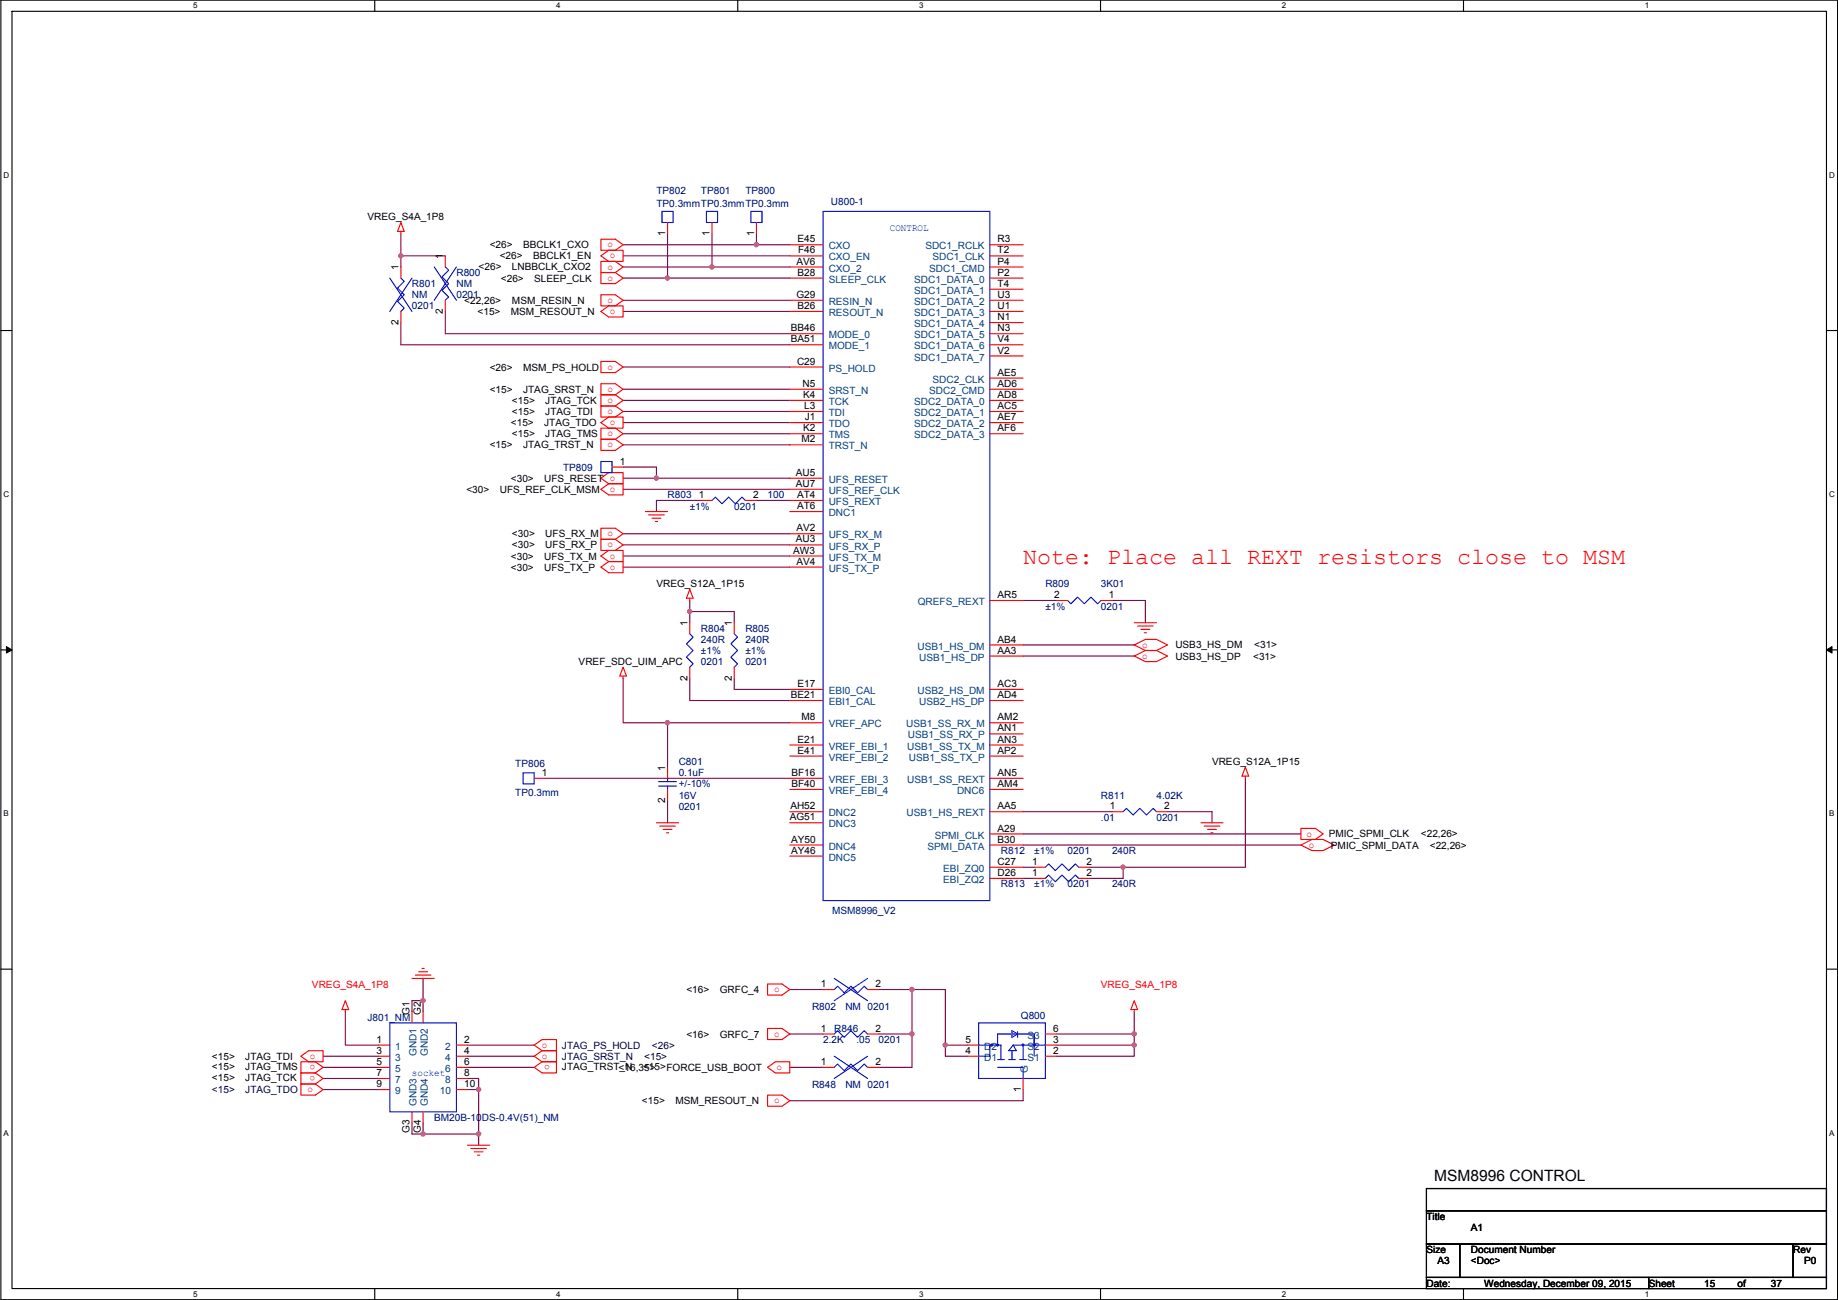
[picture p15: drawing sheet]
<svg xmlns="http://www.w3.org/2000/svg" width="420mm" height="297mm" viewBox="0 0 420 297" stroke-linecap="round" stroke-linejoin="round" font-family="sans-serif">
<defs><g id="words">
<text font-size="5.3" fill="#f00" x="233.9" y="128.8">Note: Place all REXT resistors close to MSM</text>
<text font-size="3.6" x="327.9" y="269.9">MSM8996 CONTROL</text>
<g font-size="2.3" fill="#000080">
<text x="150.1" y="44.3">TP802</text>
<text x="150.1" y="47.3">TP0.3mmTP0.3mmTP0.3mm</text>
<text x="160.2" y="44.3">TP801</text>
<text x="170.4" y="44.3">TP800</text>
<text x="189.9" y="46.8">U800-1</text>
<text x="94.2" y="65.6">R801</text>
<text x="104.3" y="63.1">R800</text>
<text x="104.3" y="65.6">NM</text>
<text x="94.2" y="68.2">NM</text>
<text x="94.2" y="70.7">0201</text>
<text x="104.3" y="68.2">0201</text>
<text x="128.7" y="107.5">TP809</text>
<text x="152.6" y="113.9">R803</text>
<text x="175.5" y="113.9">100</text>
<text x="157.7" y="116.4">±1%</text>
<text x="167.8" y="116.4">0201</text>
<text x="239" y="134.2">R809</text>
<text x="251.7" y="134.2">3K01</text>
<text x="239" y="139.3">±1%</text>
<text x="251.7" y="139.3">0201</text>
<text x="160.2" y="144.4">R804</text>
<text x="160.2" y="146.9">240R</text>
<text x="160.2" y="149.4">±1%</text>
<text x="170.4" y="144.4">R805</text>
<text x="170.4" y="146.9">240R</text>
<text x="170.4" y="149.4">±1%</text>
<text x="160.2" y="152">0201</text>
<text x="170.4" y="152">0201</text>
<text x="117.8" y="175.3">TP806</text>
<text x="155.1" y="174.8">C801</text>
<text x="155.1" y="177.4">0.1uF</text>
<text x="155.1" y="179.9">+/-10%</text>
<text x="117.8" y="181.9">TP0.3mm</text>
<text x="155.1" y="185">0201</text>
<text x="155.1" y="182.5">16V</text>
<text x="251.7" y="182.5">R811</text>
<text x="264.4" y="182.5">4.02K</text>
<text x="251.7" y="187.5">.01</text>
<text x="264.4" y="187.5">0201</text>
<text x="228.8" y="195.2">R812</text>
<text x="236.4" y="195.2">±1%</text>
<text x="244" y="195.2">0201</text>
<text x="254.2" y="195.2">240R</text>
<text x="228.8" y="202.8">R813</text>
<text x="236.4" y="202.8">±1%</text>
<text x="244" y="202.8">0201</text>
<text x="254.2" y="202.8">240R</text>
<text x="190.2" y="208.9">MSM8996_V2</text>
<text x="84" y="233.3">J801_NM</text>
<text x="185.6" y="230.7">R802</text>
<text x="193.2" y="230.7">NM 0201</text>
<text x="233.4" y="232.7">Q800</text>
<text x="188.2" y="238.3">2.2K</text>
<text x="190.7" y="235.8">R846</text>
<text x="195.8" y="238.3">.05</text>
<text x="200.9" y="238.3">0201</text>
<text x="185.6" y="248.5">R848</text>
<text x="193.2" y="248.5">NM 0201</text>
<text x="99.3" y="256.1">BM20B-10DS-0.4V(51)_NM</text>
</g>
<g font-size="2.3">
<text x="84" y="50.4">VREG_S4A_1P8</text>
<text x="152.1" y="53.9" transform="rotate(-90 152.1 53.9)">1</text>
<text x="162.2" y="53.9" transform="rotate(-90 162.2 53.9)">1</text>
<text x="172.4" y="53.9" transform="rotate(-90 172.4 53.9)">1</text>
<text x="101.3" y="59.2" transform="rotate(-90 101.3 59.2)">1</text>
<text x="112" y="56.7">&lt;26&gt;</text>
<text x="114.2" y="59.3">&lt;26&gt;</text>
<text x="119.6" y="56.7">BBCLK1_CXO</text>
<text x="121.9" y="59.3">BBCLK1_EN</text>
<text x="182.3" y="55.4">E45</text>
<text x="182.4" y="57.9">F46</text>
<text x="228" y="55.4">R3</text>
<text x="228" y="57.9">T2</text>
<text x="91.1" y="61.8" transform="rotate(-90 91.1 61.8)">1</text>
<text x="109.4" y="61.8">&lt;26&gt;</text>
<text x="114.5" y="64.3">&lt;26&gt;</text>
<text x="117" y="61.8">LNBBCLK_CXO2</text>
<text x="122.1" y="64.3">SLEEP_CLK</text>
<text x="182.1" y="60.5">AV6</text>
<text x="182.3" y="63">B28</text>
<text x="228" y="60.5">P4</text>
<text x="228" y="63">P2</text>
<text x="228" y="65.5">T4</text>
<text x="101.3" y="71.7" transform="rotate(-90 101.3 71.7)">2</text>
<text x="106.1" y="69.4">&lt;22,26&gt;</text>
<text x="109.2" y="72">&lt;15&gt;</text>
<text x="116.8" y="72">MSM_RESOUT_N</text>
<text x="117" y="69.4">MSM_RESIN_N</text>
<text x="182.1" y="68.1">G29</text>
<text x="182.3" y="70.6">B26</text>
<text x="228" y="68.1">U3</text>
<text x="228" y="70.6">U1</text>
<text x="91.1" y="74.2" transform="rotate(-90 91.1 74.2)">2</text>
<text x="180.8" y="75.7">BB46</text>
<text x="228" y="73.2">N1</text>
<text x="228" y="75.7">N3</text>
<text x="180.8" y="78.2">BA51</text>
<text x="182.2" y="83.3">C29</text>
<text x="228" y="78.2">V4</text>
<text x="228" y="80.8">V2</text>
<text x="112" y="84.7">&lt;26&gt;</text>
<text x="112" y="89.7">&lt;15&gt;</text>
<text x="119.6" y="84.7">MSM_PS_HOLD</text>
<text x="119.6" y="89.7">JTAG_SRST_N</text>
<text x="183.5" y="88.4">N5</text>
<text x="228" y="85.9">AE5</text>
<text x="228" y="88.4">AD6</text>
<text x="117" y="92.3">&lt;15&gt;</text>
<text x="117" y="94.8">&lt;15&gt;</text>
<text x="124.7" y="92.3">JTAG_TCK</text>
<text x="124.7" y="94.8">JTAG_TDI</text>
<text x="183.6" y="90.9">K4</text>
<text x="183.8" y="93.5">L3</text>
<text x="228" y="90.9">AD8</text>
<text x="228" y="93.5">AC5</text>
<text x="116.8" y="97.4">&lt;15&gt;</text>
<text x="117" y="99.9">&lt;15&gt;</text>
<text x="124.4" y="97.4">JTAG_TDO</text>
<text x="124.7" y="99.9">JTAG_TMS</text>
<text x="183.2" y="101.1">M2</text>
<text x="183.6" y="98.6">K2</text>
<text x="184" y="96">J1</text>
<text x="228" y="96">AE7</text>
<text x="228" y="98.6">AF6</text>
<text x="112" y="102.4">&lt;15&gt;</text>
<text x="119.6" y="102.4">JTAG_TRST_N</text>
<text x="141.7" y="106.2">1</text>
<text x="106.6" y="112.6">&lt;30&gt;</text>
<text x="114.2" y="112.6">UFS_REF_CLK_MSM</text>
<text x="116.8" y="110.1">&lt;30&gt;</text>
<text x="124.4" y="110.1">UFS_RESET o</text>
<text x="159.7" y="113.8">1</text>
<text x="172.2" y="113.8">2</text>
<text x="181.9" y="108.7">AU5</text>
<text x="181.9" y="111.3">AU7</text>
<text x="182.2" y="113.8">AT4</text>
<text x="182.2" y="116.3">AT6</text>
<text x="117" y="122.8">&lt;30&gt;</text>
<text x="117" y="125.3">&lt;30&gt;</text>
<text x="124.7" y="122.8">UFS_RX_M</text>
<text x="124.7" y="125.3">UFS_RX_P</text>
<text x="181.9" y="124">AU3</text>
<text x="182.1" y="121.4">AV2</text>
<text x="116.8" y="127.8">&lt;30&gt;</text>
<text x="116.8" y="130.4">&lt;30&gt;</text>
<text x="124.4" y="127.8">UFS_TX_M</text>
<text x="124.4" y="130.4">UFS_TX_P</text>
<text x="181.3" y="126.5">AW3</text>
<text x="182.1" y="129">AV4</text>
<text x="150.1" y="134.2">VREG_S12A_1P15</text>
<text x="228" y="136.7">AR5</text>
<text x="241" y="136.7">2</text>
<text x="253.4" y="136.7">1</text>
<text x="157.1" y="143" transform="rotate(-90 157.1 143)">1</text>
<text x="167.3" y="143" transform="rotate(-90 167.3 143)">1</text>
<text x="228" y="146.8">AB4</text>
<text x="228" y="149.4">AA3</text>
<text x="268.7" y="148.2">USB3_HS_DM</text>
<text x="286.7" y="148.2">&lt;31&gt;</text>
<text x="132.3" y="152">VREF_SDC_UIM_APC</text>
<text x="157.1" y="155.5" transform="rotate(-90 157.1 155.5)">2</text>
<text x="167.3" y="155.5" transform="rotate(-90 167.3 155.5)">2</text>
<text x="268.7" y="150.7">USB3_HS_DP</text>
<text x="286.5" y="150.7">&lt;31&gt;</text>
<text x="180.8" y="159.5">BE21</text>
<text x="182.3" y="157">E17</text>
<text x="228" y="157">AC3</text>
<text x="228" y="159.5">AD4</text>
<text x="183.2" y="164.6">M8</text>
<text x="228" y="164.6">AM2</text>
<text x="228" y="167.1">AN1</text>
<text x="182.3" y="169.7">E21</text>
<text x="182.3" y="172.2">E41</text>
<text x="228" y="169.7">AN3</text>
<text x="228" y="172.2">AP2</text>
<text x="123.9" y="177.3">1</text>
<text x="152.1" y="176.1" transform="rotate(-90 152.1 176.1)">1</text>
<text x="180.9" y="177.3">BF16</text>
<text x="180.9" y="179.8">BF40</text>
<text x="228" y="177.3">AN5</text>
<text x="228" y="179.8">AM4</text>
<text x="277.1" y="174.8">VREG_S12A_1P15</text>
<text x="152.1" y="183.4" transform="rotate(-90 152.1 183.4)">2</text>
<text x="180.7" y="184.9">AH52</text>
<text x="228" y="184.9">AA5</text>
<text x="253.7" y="184.9">1</text>
<text x="266.1" y="184.9">2</text>
<text x="180.5" y="187.5">AG51</text>
<text x="228" y="190">A29</text>
<text x="303.7" y="191.3">PMIC_SPMI_CLK</text>
<text x="324.8" y="191.3">&lt;22,26&gt;</text>
<text x="180.8" y="192.5">AY50</text>
<text x="180.8" y="195.1">AY46</text>
<text x="228" y="197.6">C27</text>
<text x="228" y="192.5">B30</text>
<text x="235.9" y="197.6">1</text>
<text x="248.4" y="197.6">2</text>
<text x="304.2" y="193.9">PMIC_SPMI_DATA</text>
<text x="326.8" y="193.9">&lt;22,26&gt;</text>
<text x="228" y="200.2">D26</text>
<text x="235.9" y="200.2">1</text>
<text x="248.4" y="200.2">2</text>
<text x="156.9" y="226.9">&lt;16&gt;</text>
<text x="164.5" y="226.9">GRFC_4</text>
<text x="187.7" y="225.6">1</text>
<text x="200.1" y="225.6">2</text>
<text x="93.6" y="231.9" transform="rotate(-90 93.6 231.9)">G1</text>
<text x="96.2" y="231.9" transform="rotate(-90 96.2 231.9)">G2</text>
<text x="86.1" y="238.3">1</text>
<text x="106.1" y="238.3">2</text>
<text x="156.9" y="237.1">&lt;16&gt;</text>
<text x="164.5" y="237.1">GRFC_7</text>
<text x="187.7" y="235.7">1</text>
<text x="200.1" y="235.7">2</text>
<text x="220.7" y="238.3">5</text>
<text x="240.7" y="238.3">3</text>
<text x="240.7" y="235.7">6</text>
<text x="48.5" y="242.1">&lt;15&gt;</text>
<text x="48.5" y="244.4">&lt;15&gt;</text>
<text x="56.1" y="242.1">JTAG_TDI</text>
<text x="56.1" y="244.4">JTAG_TMS</text>
<text x="86.1" y="240.8">3</text>
<text x="86.1" y="243.3">5</text>
<text x="86.1" y="245.9">7</text>
<text x="106.1" y="240.8">4</text>
<text x="106.1" y="243.3">6</text>
<text x="106.1" y="245.9">8</text>
<text x="128.5" y="244.4">JTAG_TRST_N</text>
<text x="141.4" y="244.7">&lt;16,35&gt;</text>
<text x="147" y="244.4">&lt;15&gt;FORCE_USB_BOOT</text>
<text x="187.7" y="243.3">1</text>
<text x="200.1" y="243.3">2</text>
<text x="220.7" y="240.8">4</text>
<text x="240.7" y="240.8">2</text>
<text x="48.5" y="247">&lt;15&gt;</text>
<text x="56.1" y="247">JTAG_TCK</text>
<text x="86.1" y="248.4">9</text>
<text x="106.1" y="248.4">10</text>
<text x="233.3" y="249.5" transform="rotate(-90 233.3 249.5)">1</text>
<text x="146.8" y="252.3">&lt;15&gt;</text>
<text x="154.4" y="252.3">MSM_RESOUT_N</text>
<text x="93.6" y="258.9" transform="rotate(-90 93.6 258.9)">G3</text>
<text x="96.2" y="258.9" transform="rotate(-90 96.2 258.9)">G4</text>
<text x="326.1" y="278.7">Title</text>
<text x="336.2" y="281.3">A1</text>
<text x="326.1" y="286.3">Size</text>
<text x="336.2" y="286.3">Document Number</text>
<text x="409.9" y="286.3">Rev</text>
<text x="326.1" y="294">Date:</text>
<text x="328.6" y="288.9">A3</text>
<text x="336.2" y="288.9">&lt;Doc&gt;</text>
<text x="339.3" y="294">Wednesday, December 09, 2015</text>
<text x="376.9" y="294">Sheet</text>
<text x="389.6" y="294">15</text>
<text x="397.2" y="294">of</text>
<text x="404.8" y="294">37</text>
<text x="412.4" y="288.9">P0</text>
</g>
<g font-size="2.3" fill="#00f">
<text x="203.4" y="52.7">CONTROL</text>
<text x="94.2" y="245.7">socket</text>
</g>
<g font-size="2.3" fill="#f00">
<text x="138.9" y="56.5">o</text>
<text x="139.4" y="59.1">o</text>
<text x="138.9" y="61.6">o</text>
<text x="138.9" y="64.1">o</text>
<text x="138.9" y="69.2">o</text>
<text x="139.4" y="71.8">o</text>
<text x="138.9" y="84.5">o</text>
<text x="138.9" y="89.5">o</text>
<text x="138.9" y="92.1">o</text>
<text x="138.9" y="94.6">o</text>
<text x="138.9" y="99.7">o</text>
<text x="139.4" y="97.2">o</text>
<text x="138.9" y="102.2">o</text>
<text x="139.4" y="112.4">o</text>
<text x="138.9" y="122.6">o</text>
<text x="138.9" y="125.1">o</text>
<text x="139.4" y="127.6">o</text>
<text x="139.4" y="130.2">o</text>
<text x="261.1" y="148">o</text>
<text x="261.1" y="150.5">o</text>
<text x="298.7" y="191.1">o</text>
<text x="299.2" y="193.7">o</text>
<text x="71.3" y="225.6">VREG_S4A_1P8</text>
<text x="177" y="226.7">o</text>
<text x="251.7" y="225.6">VREG_S4A_1P8</text>
<text x="123.9" y="239.4">o</text>
<text x="177" y="236.9">o</text>
<text x="70.8" y="241.9">o</text>
<text x="72.1" y="245.8" transform="rotate(180 72.1 245.8)">o</text>
<text x="72.1" y="243.2" transform="rotate(180 72.1 243.2)">o</text>
<text x="123.9" y="241.9">o</text>
<text x="125.7" y="243.2" transform="rotate(180 125.7 243.2)">o</text>
<text x="177.5" y="244.5">o</text>
<text x="70.3" y="249.6">o</text>
<text x="177" y="252.1">o</text>
</g>
<g font-size="2.3" fill="#004080">
<text x="189.4" y="57">CXO</text>
<text x="189.4" y="59.5">CXO_EN</text>
<text x="211.5" y="57">SDC1_RCLK</text>
<text x="213.2" y="59.5">SDC1_CLK</text>
<text x="189.4" y="62.1">CXO_2</text>
<text x="189.4" y="64.6">SLEEP_CLK</text>
<text x="209" y="64.6">SDC1_DATA_0</text>
<text x="212.4" y="62.1">SDC1_CMD</text>
<text x="189.4" y="69.7">RESIN_N</text>
<text x="209" y="67.1">SDC1_DATA_1</text>
<text x="209" y="69.7">SDC1_DATA_2</text>
<text x="189.4" y="72.2">RESOUT_N</text>
<text x="189.4" y="77.3">MODE_0</text>
<text x="209" y="72.2">SDC1_DATA_3</text>
<text x="209" y="74.8">SDC1_DATA_4</text>
<text x="209" y="77.3">SDC1_DATA_5</text>
<text x="189.4" y="79.8">MODE_1</text>
<text x="209" y="79.8">SDC1_DATA_6</text>
<text x="209" y="82.4">SDC1_DATA_7</text>
<text x="189.4" y="84.9">PS_HOLD</text>
<text x="213.2" y="87.5">SDC2_CLK</text>
<text x="189.4" y="90">SRST_N</text>
<text x="189.4" y="92.5">TCK</text>
<text x="189.4" y="95.1">TDI</text>
<text x="209" y="92.5">SDC2_DATA_0</text>
<text x="209" y="95.1">SDC2_DATA_1</text>
<text x="212.4" y="90">SDC2_CMD</text>
<text x="189.4" y="97.6">TDO</text>
<text x="189.4" y="100.2">TMS</text>
<text x="209" y="97.6">SDC2_DATA_2</text>
<text x="209" y="100.2">SDC2_DATA_3</text>
<text x="189.4" y="102.7">TRST_N</text>
<text x="189.4" y="110.3">UFS_RESET</text>
<text x="189.4" y="112.9">UFS_REF_CLK</text>
<text x="189.4" y="115.4">UFS_REXT</text>
<text x="189.4" y="117.9">DNC1</text>
<text x="189.4" y="123">UFS_RX_M</text>
<text x="189.4" y="125.6">UFS_RX_P</text>
<text x="189.4" y="128.1">UFS_TX_M</text>
<text x="189.4" y="130.6">UFS_TX_P</text>
<text x="209.8" y="138.3">QREFS_REXT</text>
<text x="209.8" y="148.4">USB1_HS_DM</text>
<text x="210.1" y="151">USB1_HS_DP</text>
<text x="189.4" y="158.6">EBI0_CAL</text>
<text x="189.4" y="161.1">EBI1_CAL</text>
<text x="209.8" y="158.6">USB2_HS_DM</text>
<text x="210.1" y="161.1">USB2_HS_DP</text>
<text x="189.4" y="166.2">VREF_APC</text>
<text x="207.1" y="166.2">USB1_SS_RX_M</text>
<text x="189.4" y="171.3">VREF_EBI_1</text>
<text x="189.4" y="173.8">VREF_EBI_2</text>
<text x="207.4" y="171.3">USB1_SS_TX_M</text>
<text x="207.5" y="168.7">USB1_SS_RX_P</text>
<text x="207.8" y="173.8">USB1_SS_TX_P</text>
<text x="189.4" y="178.9">VREF_EBI_3</text>
<text x="207.4" y="178.9">USB1_SS_REXT</text>
<text x="189.4" y="181.4">VREF_EBI_4</text>
<text x="218.8" y="181.4">DNC6</text>
<text x="189.4" y="186.5">DNC2</text>
<text x="189.4" y="189.1">DNC3</text>
<text x="207.3" y="186.5">USB1_HS_REXT</text>
<text x="213.7" y="191.6">SPMI_CLK</text>
<text x="189.4" y="194.1">DNC4</text>
<text x="189.4" y="196.7">DNC5</text>
<text x="212" y="194.1">SPMI_DATA</text>
<text x="215.6" y="199.2">EBI_ZQ0</text>
<text x="215.6" y="201.8">EBI_ZQ2</text>
<text x="90.4" y="239.9">1</text>
<text x="101.8" y="239.9">2</text>
<text x="225" y="239.9">D2</text>
<text x="234.9" y="239.9">S2</text>
<text x="234.9" y="237.3">S3</text>
<text x="90.4" y="242.4">3</text>
<text x="90.4" y="244.9">5</text>
<text x="95.2" y="241.3" transform="rotate(-90 95.2 241.3)">GND1</text>
<text x="97.8" y="241.3" transform="rotate(-90 97.8 241.3)">GND2</text>
<text x="101.8" y="242.4">4</text>
<text x="101.8" y="244.9">6</text>
<text x="225" y="242.4">D1</text>
<text x="234.9" y="242.4">S1</text>
<text x="234.9" y="245.2" transform="rotate(-90 234.9 245.2)">G</text>
<text x="90.4" y="247.5">7</text>
<text x="90.4" y="250">9</text>
<text x="100.5" y="250">10</text>
<text x="101.8" y="247.5">8</text>
<text x="95.2" y="252.8" transform="rotate(-90 95.2 252.8)">GND3</text>
<text x="97.8" y="252.8" transform="rotate(-90 97.8 252.8)">GND4</text>
</g>
<g font-size="2.3" fill="#000040">
<text x="128.5" y="239.6">JTAG_PS_HOLD</text>
<text x="149" y="239.6">&lt;26&gt;</text>
<text x="128.5" y="242.1">JTAG_SRST_N</text>
<text x="147.3" y="242.1">&lt;15&gt;</text>
<text x="48.5" y="249.8">&lt;15&gt;</text>
<text x="56.1" y="249.8">JTAG_TDO</text>
</g>
<g font-size="1.8">
<text x="44.2" y="1.9">5</text>
<text x="127.1" y="1.9">4</text>
<text x="210.1" y="1.9">3</text>
<text x="293" y="1.9">2</text>
<text x="376" y="1.9">1</text>
<text x=".8" y="40.6">D</text>
<text x="418.2" y="40.6">D</text>
<text x=".8" y="113.6">C</text>
<text x="418.2" y="113.6">C</text>
<text x=".8" y="186.6">B</text>
<text x="418.2" y="186.6">B</text>
<text x=".8" y="259.5">A</text>
<text x="418.2" y="259.5">A</text>
<text x="44.2" y="296.3">5</text>
<text x="127.1" y="296.3">4</text>
<text x="210.1" y="296.3">3</text>
<text x="293" y="296.3">2</text>
<text x="376" y="296.3">1</text>
</g>
</g></defs>
<path d="M.2 0h419.9v297h-419.9zM2.7 2.6h414.8v291.8h-414.8z" fill="none" stroke="#000" stroke-width=".25"/>
<g fill="#fff">
<path d="M44.2 .3h1v2h-1z"/>
<path d="M44.2 294.7h1v2h-1z"/>
</g>
<path d="M85.7 0v2.6M85.7 294.4v2.6" fill="none" stroke="#000" stroke-width=".25"/>
<g fill="#fff">
<path d="M127.1 .3h1v2h-1z"/>
<path d="M127.1 294.7h1v2h-1z"/>
</g>
<path d="M168.6 0v2.6M168.6 294.4v2.6" fill="none" stroke="#000" stroke-width=".25"/>
<g fill="#fff">
<path d="M210.1 .3h1v2h-1z"/>
<path d="M210.1 294.7h1v2h-1z"/>
</g>
<path d="M251.6 0v2.6M251.6 294.4v2.6" fill="none" stroke="#000" stroke-width=".25"/>
<g fill="#fff">
<path d="M293 .3h1v2h-1z"/>
<path d="M293 294.7h1v2h-1z"/>
</g>
<path d="M334.5 0v2.6M334.5 294.4v2.6" fill="none" stroke="#000" stroke-width=".25"/>
<g fill="#fff">
<path d="M376 .3h1v2h-1z"/>
<path d="M376 294.7h1v2h-1z"/>
<path d="M.8 39h1.3v2h-1.3z"/>
<path d="M418.2 39h1.2v2h-1.2z"/>
<path d="M.8 112h1.3v2h-1.3z"/>
<path d="M418.2 112h1.2v2h-1.2z"/>
</g>
<path d="M.2 75.5h2.5M417.5 75.5h2.6" fill="none" stroke="#000" stroke-width=".25"/>
<g fill="#fff">
<path d="M.8 185h1.2v1.9h-1.2z"/>
<path d="M418.2 185h1.1v1.9h-1.1z"/>
</g>
<path d="M.2 148.5h2.5M417.5 148.5h2.6" fill="none" stroke="#000" stroke-width=".25"/>
<path d="M1.5 147.7l1.2 .8-1.2 .7zM417.5 148.5l1.3-.8v1.5z" fill="#000"/>
<path d="M1.5 147.7l1.2 .8-1.2 .7zM417.5 148.5l1.3-.8v1.5z" fill="none" stroke="#000" stroke-width=".23"/>
<g fill="#fff">
<path d="M.8 257.9h1.2v2h-1.2z"/>
<path d="M418.2 257.9h1.1v2h-1.1z"/>
</g>
<path d="M.2 221.4h2.5M417.5 221.4h2.6" fill="none" stroke="#000" stroke-width=".25"/>
<path d="M142.4 55.9h30.5" fill="none" stroke="#800040" stroke-width=".25"/>
<circle cx="172.9" cy="55.9" r=".49" fill="#f0f"/>
<circle cx="172.9" cy="55.9" r=".49" fill="none" stroke="#f0f" stroke-width=".25"/>
<path d="M142.4 58.5h38.1M142.4 61h20.4" fill="none" stroke="#800040" stroke-width=".25"/>
<circle cx="162.7" cy="61" r=".49" fill="#f0f"/>
<circle cx="162.7" cy="61" r=".49" fill="none" stroke="#f0f" stroke-width=".25"/>
<path d="M162.8 53.4v7.6M172.9 53.4v2.5M142.4 63.5h38.1" fill="none" stroke="#800040" stroke-width=".25"/>
<circle cx="152.6" cy="63.5" r=".49" fill="#f0f"/>
<circle cx="152.6" cy="63.5" r=".49" fill="none" stroke="#f0f" stroke-width=".25"/>
<path d="M91.6 58.5h10.2M91.6 58.5v2.5M91.6 53.4v5.1M152.6 53.4v10.1M91.6 78.8h88.9M101.8 76.2h78.7M142.4 68.6h38.1M142.4 71.2h38.1" fill="none" stroke="#800040" stroke-width=".25"/>
<circle cx="91.6" cy="58.4" r=".49" fill="#f0f"/>
<circle cx="91.6" cy="58.4" r=".49" fill="none" stroke="#f0f" stroke-width=".25"/>
<path d="M91.6 73.7v5.1M101.8 71.2v5M142.4 109.3h7.7M142.4 111.8h38.1M150.1 114.3v2.6M172.9 114.3h7.6M142.4 122h38.1M142.4 124.5h38.1M142.4 127h38.1M142.4 129.6h38.1M157.7 139.7h10.1" fill="none" stroke="#800040" stroke-width=".25"/>
<circle cx="157.7" cy="139.7" r=".49" fill="#f0f"/>
<circle cx="157.7" cy="139.7" r=".49" fill="none" stroke="#f0f" stroke-width=".25"/>
<path d="M157.7 137.2v5.1M167.8 139.7v2.6M142.4 155v10.1h10.2M157.7 155v5.1M167.8 155v2.5M152.6 165.1v10.2M152.6 165.1h27.9" fill="none" stroke="#800040" stroke-width=".25"/>
<circle cx="152.6" cy="165.1" r=".49" fill="#f0f"/>
<circle cx="152.6" cy="165.1" r=".49" fill="none" stroke="#f0f" stroke-width=".25"/>
<g fill="none" stroke="#800040" stroke-width=".25">
<path d="M172.9 55.9h7.6M162.8 61h17.7M142.4 83.9h38.1M142.4 88.9h38.1M142.4 91.5h38.1M142.4 94h38.1M142.4 96.6h38.1M142.4 99.1h38.1M142.4 101.6h38.1M150.1 114.3h10.1M233.9 137.2h7.6M254.2 137.2h7.6v5.1"/>
<path d="M167.8 157.5h12.7M233.9 147.4h25.4M233.9 149.9h25.4M124.7 177.8h55.8M157.7 160.1h22.8M284.7 177.8v20.4h-28M152.6 182.9v5.1M233.9 185.5h20.3M233.9 190.5h63.5M233.9 193.1h63.5M233.9 198.2h2.5M249.1 198.2h7.6"/>
<path d="M256.7 198.2v2.5h-7.6M266.9 185.5h10.2v2.5M233.9 200.7h2.5"/>
</g>
<circle cx="256.7" cy="198.1" r=".49" fill="#f0f"/>
<circle cx="256.7" cy="198.1" r=".49" fill="none" stroke="#f0f" stroke-width=".25"/>
<path d="M106.9 238.8h15.2M73.9 249h12.7M94.2 256.6v2.5M96.7 256.6v2.5h12.7M106.9 246.4h2.5v2.6M106.9 243.9h15.2" fill="none" stroke="#800040" stroke-width=".25"/>
<circle cx="96.7" cy="259.1" r=".49" fill="#f0f"/>
<circle cx="96.7" cy="259.1" r=".49" fill="none" stroke="#f0f" stroke-width=".25"/>
<circle cx="109.4" cy="259.1" r=".49" fill="#f0f"/>
<circle cx="109.4" cy="259.1" r=".49" fill="none" stroke="#f0f" stroke-width=".25"/>
<path d="M96.7 228.6h-2.5v2.6M96.7 223.6v7.6M94.2 259.1h2.5M109.4 249v12.7" fill="none" stroke="#800040" stroke-width=".25"/>
<circle cx="96.7" cy="228.6" r=".49" fill="#f0f"/>
<circle cx="96.7" cy="228.6" r=".49" fill="none" stroke="#f0f" stroke-width=".25"/>
<path d="M78.9 231.2v7.6h7.7M73.9 241.3h12.7M73.9 246.4h12.7M73.9 243.9h12.7M106.9 241.3h15.2M106.9 249h2.5" fill="none" stroke="#800040" stroke-width=".25"/>
<circle cx="109.4" cy="248.9" r=".49" fill="#f0f"/>
<circle cx="109.4" cy="248.9" r=".49" fill="none" stroke="#f0f" stroke-width=".25"/>
<path d="M150.1 106.7v2.6h30.4" fill="none" stroke="#800040" stroke-width=".25"/>
<circle cx="150" cy="109.2" r=".49" fill="#f0f"/>
<circle cx="150" cy="109.2" r=".49" fill="none" stroke="#f0f" stroke-width=".25"/>
<path d="M142.4 106.7h7.7M241.5 236.3h17.8" fill="none" stroke="#800040" stroke-width=".25"/>
<circle cx="259.3" cy="236.2" r=".49" fill="#f0f"/>
<circle cx="259.3" cy="236.2" r=".49" fill="none" stroke="#f0f" stroke-width=".25"/>
<path d="M221.2 238.8h-5.1v2.5M259.3 231.2v7.6h-17.8" fill="none" stroke="#800040" stroke-width=".25"/>
<circle cx="216.1" cy="238.8" r=".49" fill="#f0f"/>
<circle cx="216.1" cy="238.8" r=".49" fill="none" stroke="#f0f" stroke-width=".25"/>
<path d="M200.9 226.1h7.6M208.5 226.1h7.6v12.7M208.5 226.1v10.2h-7.6M216.1 241.3h5.1" fill="none" stroke="#800040" stroke-width=".25"/>
<circle cx="208.5" cy="226.1" r=".49" fill="#f0f"/>
<circle cx="208.5" cy="226.1" r=".49" fill="none" stroke="#f0f" stroke-width=".25"/>
<path d="M208.5 236.3v7.6" fill="none" stroke="#800040" stroke-width=".25"/>
<circle cx="208.5" cy="236.2" r=".49" fill="#f0f"/>
<circle cx="208.5" cy="236.2" r=".49" fill="none" stroke="#f0f" stroke-width=".25"/>
<path d="M180.5 226.1h7.7M180.5 236.3h7.7M259.3 238.8v2.5h-17.8M180.5 243.9h7.7M200.9 243.9h7.6M233.9 249v2.5h-53.4" fill="none" stroke="#800040" stroke-width=".25"/>
<circle cx="259.3" cy="238.8" r=".49" fill="#f0f"/>
<circle cx="259.3" cy="238.8" r=".49" fill="none" stroke="#f0f" stroke-width=".25"/>
<g fill="none" stroke="#f00" stroke-width=".25">
<path d="M91.6 50.8l.8 2.1h-1.5zM91.6 52.9v.5M137.4 54.7h3.3l1.7 1.2-1.7 1.3h-3.3zM137.4 59.7h3.3l1.7 1.3-1.7 1.3h-3.3zM137.4 58.5l1.7-1.3h3.3v2.5h-3.3zM162.8 50.8v2.6M91.6 61v2.5M91.6 71.2v2.5M137.4 62.3h3.3l1.7 1.2-1.7 1.3h-3.3zM137.4 67.4h3.3l1.7 1.2-1.7 1.3h-3.3zM137.4 71.2l1.7-1.3h3.3v2.5h-3.3zM137.4 82.6h3.3l1.7 1.3-1.7 1.2h-3.3z"/>
<path d="M137.4 87.7h3.3l1.7 1.2-1.7 1.3h-3.3zM137.4 92.8h3.3l1.7 1.2-1.7 1.3h-3.3zM137.4 96.6l1.7-1.3h3.3v2.5h-3.3zM137.4 97.8h3.3l1.7 1.3-1.7 1.3h-3.3zM140.7 90.2l1.7 1.3-1.7 1.3M140.7 90.2h-3.3v2.6h3.3M137.4 100.4h3.3l1.7 1.2-1.7 1.3h-3.3zM137.4 109.3l1.7-1.3h3.3v2.5h-3.3zM137.4 111.8l1.7-1.3h3.3v2.6h-3.3zM147.5 116.9h5.1M148.3 117.6h3.5M149 118.4h2.1"/>
<path d="M149.8 119.2h.5M137.4 120.7h3.3l1.7 1.3-1.7 1.2h-3.3zM137.4 123.2h3.3l1.7 1.3-1.7 1.3h-3.3zM137.4 127l1.7-1.2h3.3v2.5h-3.3zM137.4 129.6l1.7-1.3h3.3v2.6h-3.3zM157.7 134.7l.7 2h-1.5zM157.7 136.7v.5M142.4 152.4l.8 2.1h-1.5zM142.4 154.5v.5M157.7 142.3v2.5M157.7 152.4v2.6M259.3 142.3h5.1"/>
<path d="M259.3 147.4l2.5-1.3h2.6l2.5 1.3-2.5 1.2h-2.6zM259.3 149.9l2.5-1.3h2.6l2.5 1.3-2.5 1.3h-2.6zM260 143h3.6M260.8 143.8h2M261.6 144.6h.5M152.6 175.3v2.5M284.7 175.3l.7 2h-1.5zM284.7 177.3v.5M150.1 188h5M150.8 188.8h3.6M151.6 189.5h2M152.3 190.3h.6"/>
<path d="M152.6 180.4v2.5M274.5 188h5.1M275.3 188.8h3.5M276 189.5h2.1M276.8 190.3h.5M297.4 189.3h3.3l1.8 1.2-1.8 1.3h-3.3zM297.4 193.1l2.5-1.3h2.6l2.5 1.3-2.5 1.3h-2.6zM78.9 228.6l.8 2.1h-1.5zM78.9 230.7v.5M94.2 223.6h5.1M94.9 222.8h3.6M95.7 222h2"/>
<path d="M96.5 221.3h.5M122.1 238.8l1.8-1.3h3.3v2.6h-3.3zM175.5 224.8h3.3l1.7 1.3-1.7 1.3h-3.3zM175.5 235h3.3l1.7 1.3-1.7 1.2h-3.3zM188.2 226.1h2.5M198.3 226.1h2.6M259.3 228.6l.7 2.1h-1.5zM259.3 230.7v.5M68.8 247.7h3.3l1.8 1.3-1.8 1.2h-3.3zM68.8 241.3l1.8-1.2h3.3v2.5h-3.3zM68.8 242.6h3.3l1.8 1.3-1.8 1.3h-3.3zM72.1 245.2l1.8 1.2-1.8 1.3"/>
<path d="M72.1 245.2h-3.3v2.5h3.3M122.1 243.9l1.8-1.3h3.3v2.6h-3.3zM123.9 240.1l-1.8 1.2 1.8 1.3M123.9 240.1h3.3v2.5h-3.3M175.5 243.9l1.7-1.3h3.3v2.6h-3.3zM175.5 250.2h3.3l1.7 1.3-1.7 1.3h-3.3zM106.9 261.7h5.1M107.6 262.4h3.6M108.4 263.2h2M109.2 263.9h.5"/>
</g>
<path d="M326.1 271.6h91.4v5h-91.4zM326.1 276.6h91.4v7.7h-91.4zM326.1 284.3h7.6v7.6h-7.6zM326.1 291.9h50.8v2.5h-50.8zM333.7 284.3h76.2v7.6h-76.2zM376.9 291.9h40.6v2.5h-40.6zM409.9 284.3h7.6v7.6h-7.6z" fill="none" stroke="#000" stroke-width=".25"/>
<g fill="none" stroke="#00f" stroke-width=".25">
<path d="M161.5 48.3h2.5v2.5h-2.5zM89.1 63.5l5.1 7.7M91.6 63.5l.8 .8-1.5 1.5 1.5 1.6-1.5 1.5 1.5 1.5-.8 .8M94.2 63.5l-5.1 7.7M157.7 144.8l.7 .8-1.5 1.5 1.5 1.5-1.5 1.6 1.5 1.5-.7 .7M150.6 178.6h4M150.6 179.6h4M152.6 177.8v.8M152.6 179.6v.8M190.7 226.1l.8-.8 1.5 1.6 1.5-1.6 1.5 1.6 1.6-1.6 .7 .8M190.7 223.6l7.6 5M198.3 223.6l-7.6 5"/>
<path d="M223.7 238.8h5.1v3.3M228 238.8v-2.5h8.4v2.5M231.3 235.5l1.3 .8-1.3 .7zM231.6 238.8l.8 1.3h-1.8zM231.6 238.8h2.3M232.6 235.8v1.2M233.9 238.8v3.3M233.9 238.8h5.1M228 242.1h1.6M228 243.9h5.9v2.5M230.6 242.1h1.5M231.3 240.1v2"/>
<path d="M233.1 242.1h1.5"/>
</g>
<path d="M236.2 238.6h.4v.3h-.4z" fill-rule="evenodd" fill="#00f"/>
<path d="M236.2 238.6h.4v.3h-.4z" fill="none" stroke="#00f" stroke-width=".25"/>
<path d="M233.7 238.6h.3v.3h-.3z" fill-rule="evenodd" fill="#00f"/>
<path d="M233.7 238.6h.3v.3h-.3zM223.7 241.3h2.6" fill="none" stroke="#00f" stroke-width=".25"/>
<path d="M227.8 238.6h.4v.3h-.4z" fill-rule="evenodd" fill="#00f"/>
<path d="M227.8 238.6h.4v.3h-.4z" fill="none" stroke="#00f" stroke-width=".25"/>
<path d="M226.6 238.6h.3v.3h-.3z" fill-rule="evenodd" fill="#00f"/>
<g fill="none" stroke="#00f" stroke-width=".25">
<path d="M151.3 48.3h2.6v2.5h-2.6zM171.7 48.3h2.5v2.5h-2.5zM188.2 48.3h38.1v157.5h-38.1zM99.3 61l5 7.6M101.8 61l.8 .8-1.6 1.5 1.6 1.5-1.6 1.5 1.6 1.6-.8 .7M104.3 61l-5 7.6M137.4 105.5h2.5v2.5h-2.5zM162.8 114.3l.7-.7 1.5 1.5 1.6-1.5 1.5 1.5 1.5-1.5 .8 .7M244 137.2l.8 .8 1.5-1.6 1.6 1.6 1.5-1.6 1.5 1.6 .8-.8M167.8 144.8l.8 .8-1.5 1.5 1.5 1.5-1.5 1.6 1.5 1.5-.8 .7M119.6 176.6h2.5v2.5h-2.5zM239 198.2l.7-.8 1.5 1.5 1.6-1.5 1.5 1.5 1.5-1.5 .8 .8"/>
<path d="M256.7 185.5l.8-.8 1.5 1.5 1.6-1.5 1.5 1.5 1.5-1.5 .8 .8M239 200.7l.7-.8 1.5 1.6 1.6-1.6 1.5 1.6 1.5-1.6 .8 .8M89.1 233.7h15.2v20.3h-15.2zM190.7 236.3l.8-.8 1.5 1.5 1.5-1.5 1.5 1.5 1.6-1.5 .7 .8M223.7 233.7h15.3v12.7h-15.3zM226.3 238.8v2.5M226.6 238.6h.3v.3h-.3zM236.4 236.3v5M190.7 243.9l.8-.8 1.5 1.5 1.5-1.5 1.5 1.5 1.6-1.5 .7 .8M190.7 241.3l7.6 5.1M198.3 241.3l-7.6 5.1"/>
</g>
<g fill="none" stroke="#f00" stroke-width=".25">
<path d="M101.8 58.5v2.5M152.6 50.8v2.6M172.9 50.8v2.6M180.5 55.9h7.7M180.5 58.5h7.7M226.3 55.9h7.6M226.3 58.5h7.6M101.8 68.6v2.6M180.5 61h7.7M180.5 63.5h7.7M180.5 68.6h7.7M180.5 71.2h7.7"/>
<path d="M180.5 76.2h7.7M180.5 78.8h7.7M226.3 61h7.6M226.3 63.5h7.6M226.3 66.1h7.6M226.3 68.6h7.6M226.3 71.2h7.6M226.3 73.7h7.6M226.3 76.2h7.6M226.3 78.8h7.6M180.5 83.9h7.7M180.5 88.9h7.7"/>
<path d="M180.5 91.5h7.7M180.5 94h7.7M180.5 96.6h7.7M180.5 99.1h7.7M226.3 81.3h7.6M226.3 86.4h7.6M226.3 88.9h7.6M226.3 91.5h7.6M226.3 94h7.6M226.3 96.6h7.6M226.3 99.1h7.6M139.9 106.7h2.5"/>
<path d="M160.2 114.3h2.6M170.4 114.3h2.5M180.5 101.6h7.7M180.5 109.3h7.7M180.5 111.8h7.7M180.5 114.3h7.7M180.5 116.9h7.7M180.5 122h7.7M180.5 124.5h7.7M180.5 127h7.7M180.5 129.6h7.7M226.3 137.2h7.6"/>
<path d="M241.5 137.2h2.5M251.7 137.2h2.5M167.8 142.3v2.5M167.8 152.4v2.6M180.5 157.5h7.7M226.3 147.4h7.6M226.3 149.9h7.6M226.3 157.5h7.6M122.1 177.8h2.6M180.5 160.1h7.7M180.5 165.1h7.7M180.5 170.2h7.7"/>
<path d="M180.5 172.8h7.7M180.5 177.8h7.7M226.3 160.1h7.6M226.3 165.1h7.6M226.3 167.7h7.6M226.3 170.2h7.6M226.3 172.8h7.6M226.3 177.8h7.6M180.5 180.4h7.7M180.5 185.5h7.7M180.5 188h7.7M180.5 193.1h7.7"/>
<path d="M180.5 195.6h7.7M226.3 180.4h7.6M226.3 185.5h7.6M226.3 190.5h7.6M226.3 193.1h7.6M226.3 198.2h7.6M236.4 198.2h2.6M246.6 198.2h2.5M254.2 185.5h2.5M264.4 185.5h2.5M226.3 200.7h7.6M236.4 200.7h2.6"/>
<path d="M246.6 200.7h2.5M86.6 238.8h2.5M94.2 231.2v2.5M96.7 231.2v2.5M104.3 238.8h2.6M188.2 236.3h2.5M198.3 236.3h2.6M221.2 238.8h2.5M239 238.8h2.5M239 236.3h2.5M86.6 241.3h2.5M86.6 243.9h2.5"/>
<path d="M86.6 246.4h2.5M86.6 249h2.5M94.2 254v2.6M96.7 254v2.6M104.3 241.3h2.6M104.3 243.9h2.6M104.3 246.4h2.6M104.3 249h2.6M188.2 243.9h2.5M198.3 243.9h2.6M221.2 241.3h2.5M233.9 246.4v2.6"/>
<path d="M239 241.3h2.5"/>
</g>
<circle cx="172.9" cy="55.9" r=".49" fill="#f0f"/>
<circle cx="172.9" cy="55.9" r=".49" fill="none" stroke="#f0f" stroke-width=".25"/>
<circle cx="162.7" cy="61" r=".49" fill="#f0f"/>
<circle cx="162.7" cy="61" r=".49" fill="none" stroke="#f0f" stroke-width=".25"/>
<circle cx="152.6" cy="63.5" r=".49" fill="#f0f"/>
<circle cx="152.6" cy="63.5" r=".49" fill="none" stroke="#f0f" stroke-width=".25"/>
<circle cx="91.6" cy="58.4" r=".49" fill="#f0f"/>
<circle cx="91.6" cy="58.4" r=".49" fill="none" stroke="#f0f" stroke-width=".25"/>
<circle cx="157.7" cy="139.7" r=".49" fill="#f0f"/>
<circle cx="157.7" cy="139.7" r=".49" fill="none" stroke="#f0f" stroke-width=".25"/>
<circle cx="152.6" cy="165.1" r=".49" fill="#f0f"/>
<circle cx="152.6" cy="165.1" r=".49" fill="none" stroke="#f0f" stroke-width=".25"/>
<circle cx="256.7" cy="198.1" r=".49" fill="#f0f"/>
<circle cx="256.7" cy="198.1" r=".49" fill="none" stroke="#f0f" stroke-width=".25"/>
<circle cx="96.7" cy="259.1" r=".49" fill="#f0f"/>
<circle cx="96.7" cy="259.1" r=".49" fill="none" stroke="#f0f" stroke-width=".25"/>
<circle cx="109.4" cy="259.1" r=".49" fill="#f0f"/>
<circle cx="109.4" cy="259.1" r=".49" fill="none" stroke="#f0f" stroke-width=".25"/>
<circle cx="96.7" cy="228.6" r=".49" fill="#f0f"/>
<circle cx="96.7" cy="228.6" r=".49" fill="none" stroke="#f0f" stroke-width=".25"/>
<circle cx="109.4" cy="248.9" r=".49" fill="#f0f"/>
<circle cx="109.4" cy="248.9" r=".49" fill="none" stroke="#f0f" stroke-width=".25"/>
<circle cx="150" cy="109.2" r=".49" fill="#f0f"/>
<circle cx="150" cy="109.2" r=".49" fill="none" stroke="#f0f" stroke-width=".25"/>
<circle cx="259.3" cy="236.2" r=".49" fill="#f0f"/>
<circle cx="259.3" cy="236.2" r=".49" fill="none" stroke="#f0f" stroke-width=".25"/>
<circle cx="216.1" cy="238.8" r=".49" fill="#f0f"/>
<circle cx="216.1" cy="238.8" r=".49" fill="none" stroke="#f0f" stroke-width=".25"/>
<circle cx="208.5" cy="226.1" r=".49" fill="#f0f"/>
<circle cx="208.5" cy="226.1" r=".49" fill="none" stroke="#f0f" stroke-width=".25"/>
<circle cx="208.5" cy="236.2" r=".49" fill="#f0f"/>
<circle cx="208.5" cy="236.2" r=".49" fill="none" stroke="#f0f" stroke-width=".25"/>
<circle cx="259.3" cy="238.8" r=".49" fill="#f0f"/>
<circle cx="259.3" cy="238.8" r=".49" fill="none" stroke="#f0f" stroke-width=".25"/>
<use href="#words"/>
</svg>
